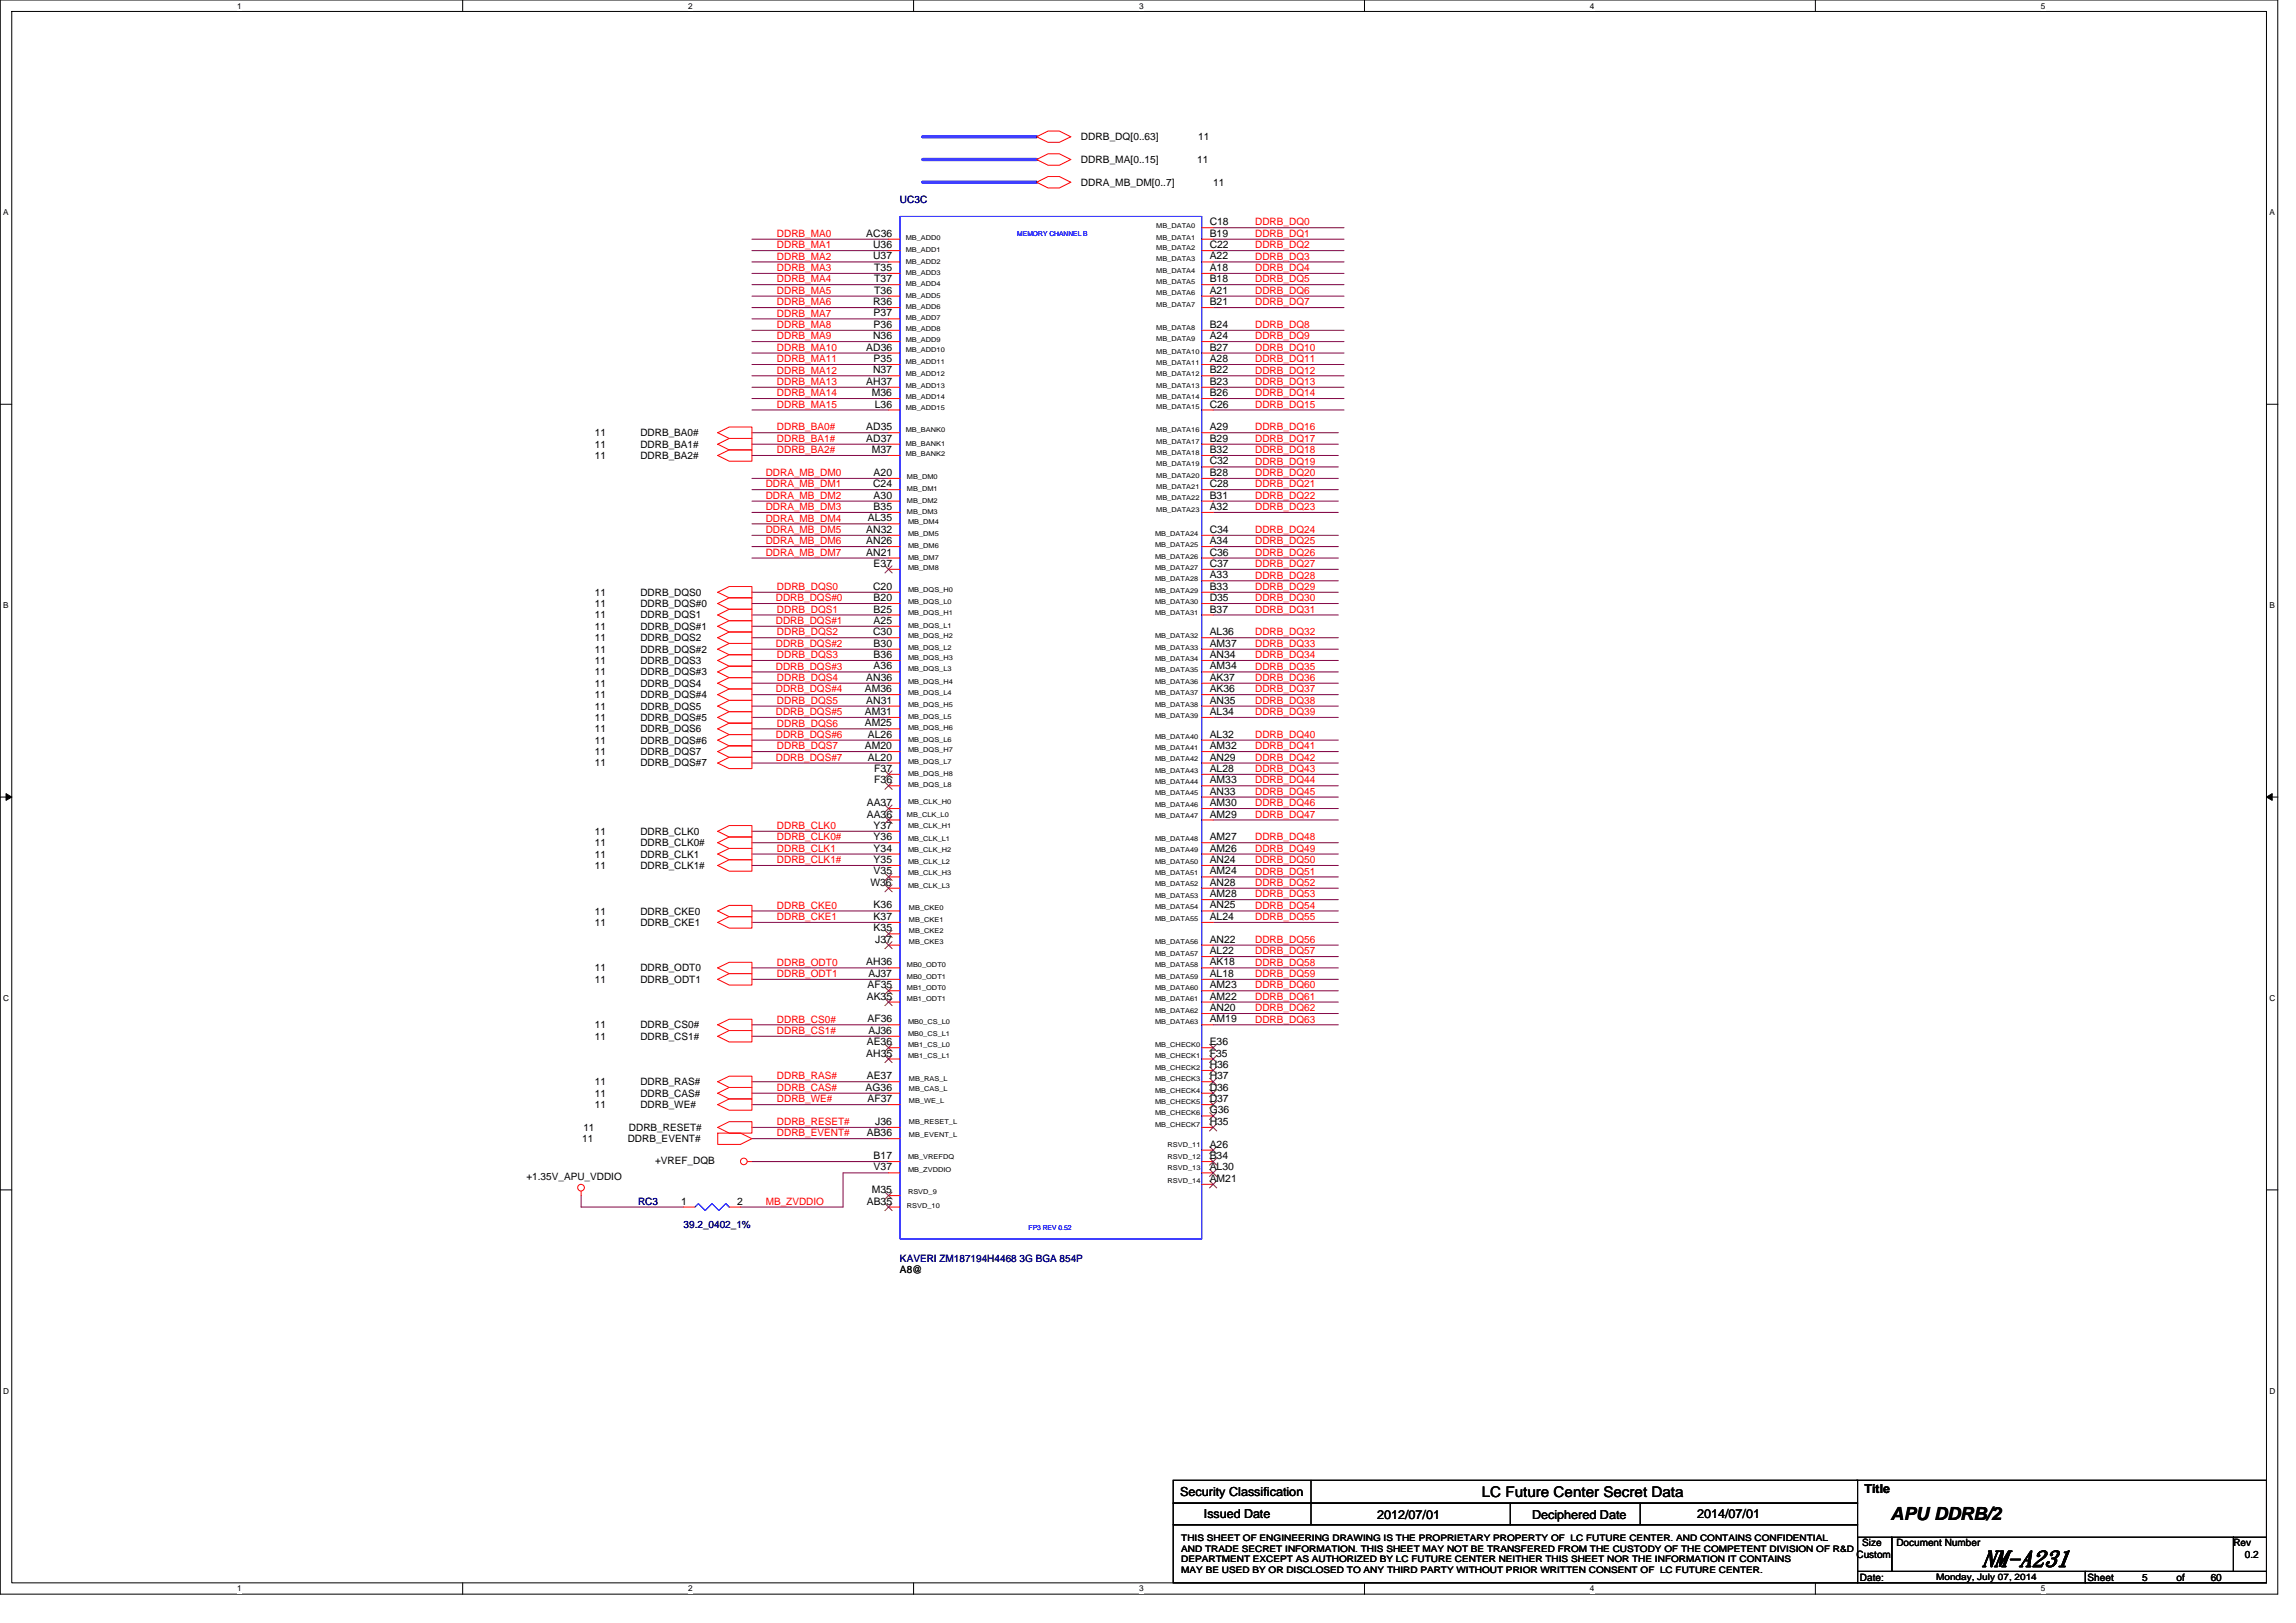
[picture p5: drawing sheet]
<svg xmlns="http://www.w3.org/2000/svg" width="297mm" height="210mm" viewBox="0 0 297 210" stroke-linecap="round" stroke-linejoin="round" font-family="sans-serif">
<defs><g id="words">
<text font-size="3" x="256.4" y="202.6">NM-A231</text>
<text font-size="2.3" x="244.6" y="196.6">APU DDRB/2</text>
<text font-size="1.9" x="191.7" y="193.7">LC Future Center Secret Data</text>
<g font-size="1.6">
<text x="152.7" y="193.5">Security Classification</text>
<text x="155.8" y="196.3">Issued Date</text>
<text x="178.2" y="196.5">2012/07/01</text>
<text x="198.2" y="196.5">Deciphered Date</text>
<text x="219.6" y="196.3">2014/07/01</text>
<text x="241.2" y="193.1">Title</text>
</g>
<g font-size="1.3">
<text x="139.8" y="18.1">DDRB_DQ[0..63]</text>
<text x="139.8" y="21.1">DDRB_MA[0..15]</text>
<text x="154.9" y="21.1">11</text>
<text x="155" y="18.1">11</text>
<text x="139.8" y="24">DDRA_MB_DM[0..7]</text>
<text x="156.5" y="29.1">C18</text>
<text x="156.9" y="24">11</text>
<text x="112.1" y="30.6">AC36</text>
<text x="113" y="33.6">U37</text>
<text x="113" y="32.1">U36</text>
<text x="113.1" y="35.1">T35</text>
<text x="156.5" y="35.1">A18</text>
<text x="156.5" y="33.6">A22</text>
<text x="156.5" y="32.1">C22</text>
<text x="156.5" y="30.6">B19</text>
<text x="113" y="39.5">R36</text>
<text x="113" y="40.9">P37</text>
<text x="113.1" y="38">T36</text>
<text x="113.1" y="36.5">T37</text>
<text x="156.5" y="39.5">B21</text>
<text x="156.5" y="38">A21</text>
<text x="156.5" y="36.5">B18</text>
<text x="112.1" y="45.4">AD36</text>
<text x="113" y="43.9">N36</text>
<text x="113" y="46.8">P35</text>
<text x="113" y="42.4">P36</text>
<text x="156.5" y="46.8">A28</text>
<text x="156.5" y="45.4">B27</text>
<text x="156.5" y="43.9">A24</text>
<text x="156.5" y="42.4">B24</text>
<text x="112.1" y="49.8">AH37</text>
<text x="112.8" y="51.2">M36</text>
<text x="113" y="48.3">N37</text>
<text x="113.2" y="52.7">L36</text>
<text x="156.5" y="52.7">C26</text>
<text x="156.5" y="51.2">B26</text>
<text x="156.5" y="49.8">B23</text>
<text x="156.5" y="48.3">B22</text>
<text x="77" y="56.4">11</text>
<text x="77" y="57.9">11</text>
<text x="77" y="59.4">11</text>
<text x="82.8" y="56.4">DDRB_BA0#</text>
<text x="82.8" y="57.9">DDRB_BA1#</text>
<text x="82.8" y="59.4">DDRB_BA2#</text>
<text x="112.1" y="57.1">AD37</text>
<text x="112.1" y="55.7">AD35</text>
<text x="112.8" y="58.6">M37</text>
<text x="156.5" y="58.6">B32</text>
<text x="156.5" y="57.1">B29</text>
<text x="156.5" y="55.7">A29</text>
<text x="113" y="63">C24</text>
<text x="113" y="66">B35</text>
<text x="113" y="64.5">A30</text>
<text x="113" y="61.6">A20</text>
<text x="156.5" y="66">A32</text>
<text x="156.5" y="64.5">B31</text>
<text x="156.5" y="63">C28</text>
<text x="156.5" y="61.6">B28</text>
<text x="156.5" y="60.1">C32</text>
<text x="112.1" y="71.9">AN21</text>
<text x="112.1" y="70.4">AN26</text>
<text x="112.1" y="68.9">AN32</text>
<text x="112.3" y="67.5">AL35</text>
<text x="156.5" y="71.9">C36</text>
<text x="156.5" y="70.4">A34</text>
<text x="156.5" y="68.9">C34</text>
<text x="77" y="77.1">11</text>
<text x="82.8" y="77.1">DDRB_DQS0</text>
<text x="113" y="76.3">C20</text>
<text x="113" y="77.8">B20</text>
<text x="113" y="73.3">E37</text>
<text x="156.5" y="77.8">D35</text>
<text x="156.5" y="76.3">B33</text>
<text x="156.5" y="74.8">A33</text>
<text x="156.5" y="73.3">C37</text>
<text x="77" y="78.5">11</text>
<text x="77" y="80">11</text>
<text x="77" y="81.5">11</text>
<text x="77" y="83">11</text>
<text x="82.8" y="78.5">DDRB_DQS#0</text>
<text x="82.8" y="80">DDRB_DQS1</text>
<text x="82.8" y="81.5">DDRB_DQS#1</text>
<text x="82.8" y="83">DDRB_DQS2</text>
<text x="113" y="82.2">C30</text>
<text x="113" y="83.7">B30</text>
<text x="113" y="80.7">A25</text>
<text x="113" y="79.2">B25</text>
<text x="156.5" y="83.7">AM37</text>
<text x="156.5" y="82.2">AL36</text>
<text x="156.5" y="79.2">B37</text>
<text x="77" y="84.4">11</text>
<text x="77" y="85.9">11</text>
<text x="77" y="87.4">11</text>
<text x="77" y="88.9">11</text>
<text x="82.8" y="84.4">DDRB_DQS#2</text>
<text x="82.8" y="85.9">DDRB_DQS3</text>
<text x="82.8" y="87.4">DDRB_DQS#3</text>
<text x="82.8" y="88.9">DDRB_DQS4</text>
<text x="111.9" y="89.6">AM36</text>
<text x="112.1" y="88.1">AN36</text>
<text x="113" y="86.6">A36</text>
<text x="113" y="85.1">B36</text>
<text x="156.5" y="89.6">AK36</text>
<text x="156.5" y="88.1">AK37</text>
<text x="156.5" y="86.6">AM34</text>
<text x="156.5" y="85.1">AN34</text>
<text x="77" y="90.3">11</text>
<text x="77" y="91.8">11</text>
<text x="77" y="93.3">11</text>
<text x="77" y="94.7">11</text>
<text x="82.8" y="90.3">DDRB_DQS#4</text>
<text x="82.8" y="91.8">DDRB_DQS5</text>
<text x="82.8" y="93.3">DDRB_DQS#5</text>
<text x="82.8" y="94.7">DDRB_DQS6</text>
<text x="111.9" y="94">AM25</text>
<text x="111.9" y="92.5">AM31</text>
<text x="112.1" y="91">AN31</text>
<text x="112.3" y="95.4">AL26</text>
<text x="156.5" y="95.4">AL32</text>
<text x="156.5" y="92.5">AL34</text>
<text x="156.5" y="91">AN35</text>
<text x="77" y="96.2">11</text>
<text x="77" y="97.7">11</text>
<text x="77" y="99.2">11</text>
<text x="82.8" y="96.2">DDRB_DQS#6</text>
<text x="82.8" y="97.7">DDRB_DQS7</text>
<text x="82.8" y="99.2">DDRB_DQS#7</text>
<text x="111.9" y="96.9">AM20</text>
<text x="112.3" y="98.4">AL20</text>
<text x="113.1" y="101.3">F36</text>
<text x="113.1" y="99.9">F37</text>
<text x="156.5" y="101.3">AM33</text>
<text x="156.5" y="99.9">AL28</text>
<text x="156.5" y="98.4">AN29</text>
<text x="156.5" y="96.9">AM32</text>
<text x="77" y="108">11</text>
<text x="82.8" y="108">DDRB_CLK0</text>
<text x="112.1" y="105.8">AA36</text>
<text x="112.1" y="104.3">AA37</text>
<text x="113" y="107.2">Y37</text>
<text x="156.5" y="105.8">AM29</text>
<text x="156.5" y="104.3">AM30</text>
<text x="156.5" y="102.8">AN33</text>
<text x="77" y="109.5">11</text>
<text x="77" y="111">11</text>
<text x="77" y="112.4">11</text>
<text x="82.8" y="109.5">DDRB_CLK0#</text>
<text x="82.8" y="111">DDRB_CLK1</text>
<text x="82.8" y="112.4">DDRB_CLK1#</text>
<text x="113" y="113.1">V35</text>
<text x="113" y="111.7">Y35</text>
<text x="113" y="110.2">Y34</text>
<text x="113" y="108.7">Y36</text>
<text x="156.5" y="113.1">AM24</text>
<text x="156.5" y="111.7">AN24</text>
<text x="156.5" y="110.2">AM26</text>
<text x="156.5" y="108.7">AM27</text>
<text x="77" y="119.8">11</text>
<text x="77" y="118.3">11</text>
<text x="82.8" y="119.8">DDRB_CKE1</text>
<text x="82.8" y="118.3">DDRB_CKE0</text>
<text x="112.6" y="114.6">W36</text>
<text x="113" y="119">K37</text>
<text x="113" y="117.5">K36</text>
<text x="156.5" y="119">AL24</text>
<text x="156.5" y="117.5">AN25</text>
<text x="156.5" y="116.1">AM28</text>
<text x="156.5" y="114.6">AN28</text>
<text x="77" y="125.7">11</text>
<text x="82.8" y="125.7">DDRB_ODT0</text>
<text x="112.1" y="124.9">AH36</text>
<text x="113" y="120.5">K35</text>
<text x="113.2" y="122">J37</text>
<text x="156.5" y="124.9">AK18</text>
<text x="156.5" y="123.4">AL22</text>
<text x="156.5" y="122">AN22</text>
<text x="77" y="127.1">11</text>
<text x="82.8" y="127.1">DDRB_ODT1</text>
<text x="112.1" y="129.3">AK35</text>
<text x="112.2" y="127.9">AF35</text>
<text x="112.3" y="126.4">AJ37</text>
<text x="156.5" y="130.8">AN20</text>
<text x="156.5" y="129.3">AM22</text>
<text x="156.5" y="127.9">AM23</text>
<text x="156.5" y="126.4">AL18</text>
<text x="77" y="134.5">11</text>
<text x="77" y="133.1">11</text>
<text x="82.8" y="134.5">DDRB_CS1#</text>
<text x="82.8" y="133.1">DDRB_CS0#</text>
<text x="112.1" y="136.7">AH35</text>
<text x="112.1" y="135.2">AE36</text>
<text x="112.2" y="132.3">AF36</text>
<text x="112.3" y="133.8">AJ36</text>
<text x="156.5" y="136.7">F35</text>
<text x="156.5" y="135.2">E36</text>
<text x="156.5" y="132.3">AM19</text>
<text x="77" y="140.4">11</text>
<text x="77" y="143.4">11</text>
<text x="77" y="141.9">11</text>
<text x="82.8" y="140.4">DDRB_RAS#</text>
<text x="82.8" y="143.4">DDRB_WE#</text>
<text x="82.8" y="141.9">DDRB_CAS#</text>
<text x="112" y="141.1">AG36</text>
<text x="112.1" y="139.6">AE37</text>
<text x="112.2" y="142.6">AF37</text>
<text x="156.5" y="142.6">D37</text>
<text x="156.5" y="141.1">D36</text>
<text x="156.5" y="139.6">H37</text>
<text x="156.5" y="138.2">H36</text>
<text x="75.3" y="147.8">11</text>
<text x="75.5" y="146.3">11</text>
<text x="81.2" y="147.8">DDRB_EVENT#</text>
<text x="81.4" y="146.3">DDRB_RESET#</text>
<text x="112.1" y="147">AB36</text>
<text x="113" y="150">B17</text>
<text x="113.2" y="145.5">J36</text>
<text x="156.5" y="150">B34</text>
<text x="156.5" y="148.5">A26</text>
<text x="156.5" y="145.5">H35</text>
<text x="156.5" y="144.1">G36</text>
<text x="68.1" y="152.6">+1.35V_APU_VDDIO</text>
<text x="84.7" y="150.6">+VREF_DQB</text>
<text x="88.1" y="155.9">1</text>
<text x="95.4" y="155.9">2</text>
<text x="112.1" y="155.9">AB35</text>
<text x="112.8" y="154.4">M35</text>
<text x="113" y="151.4">V37</text>
<text x="156.5" y="152.9">AM21</text>
<text x="156.5" y="151.4">AL30</text>
<text x="116.4" y="164.7">A8@</text>
<text x="240.2" y="201.5">Custom</text>
<text x="240.9" y="200.1">Size</text>
<text x="245.3" y="200.1">Document Number</text>
<text x="288.9" y="200.1">Rev</text>
<text x="290.4" y="201.5">0.2</text>
<text x="240.6" y="204.5">Date:</text>
<text x="270.1" y="204.5">Sheet</text>
<text x="277.2" y="204.5">5</text>
<text x="281.6" y="204.5">of</text>
<text x="286" y="204.5">60</text>
</g>
<g font-size="1.3" fill="#000080">
<text x="116.4" y="26.2">UC3C</text>
<text x="82.5" y="155.9">RC3</text>
<text x="88.4" y="158.8">39.2_0402_1%</text>
<text x="116.4" y="163.2">KAVERI ZM187194H4468 3G BGA 854P</text>
</g>
<g font-size="1.3" fill="#f00">
<text x="162.4" y="29.2">DDRB_DQ0</text>
<text x="100.5" y="30.6">DDRB_MA0</text>
<text x="100.5" y="33.6">DDRB_MA2</text>
<text x="100.5" y="35.1">DDRB_MA3</text>
<text x="100.5" y="32.1">DDRB_MA1</text>
<text x="162.4" y="33.6">DDRB_DQ3</text>
<text x="162.4" y="32.1">DDRB_DQ2</text>
<text x="162.4" y="35.1">DDRB_DQ4</text>
<text x="162.4" y="30.6">DDRB_DQ1</text>
<text x="100.5" y="41">DDRB_MA7</text>
<text x="100.5" y="36.5">DDRB_MA4</text>
<text x="100.5" y="38">DDRB_MA5</text>
<text x="100.5" y="39.5">DDRB_MA6</text>
<text x="162.4" y="39.5">DDRB_DQ7</text>
<text x="162.4" y="38">DDRB_DQ6</text>
<text x="162.4" y="36.5">DDRB_DQ5</text>
<text x="100.5" y="43.9">DDRB_MA9</text>
<text x="100.5" y="46.9">DDRB_MA11</text>
<text x="100.5" y="45.4">DDRB_MA10</text>
<text x="100.5" y="42.4">DDRB_MA8</text>
<text x="162.4" y="42.4">DDRB_DQ8</text>
<text x="162.4" y="45.4">DDRB_DQ10</text>
<text x="162.4" y="46.9">DDRB_DQ11</text>
<text x="162.4" y="43.9">DDRB_DQ9</text>
<text x="100.5" y="52.7">DDRB_MA15</text>
<text x="100.5" y="49.8">DDRB_MA13</text>
<text x="100.5" y="48.3">DDRB_MA12</text>
<text x="100.5" y="51.3">DDRB_MA14</text>
<text x="162.4" y="51.3">DDRB_DQ14</text>
<text x="162.4" y="49.8">DDRB_DQ13</text>
<text x="162.4" y="52.7">DDRB_DQ15</text>
<text x="162.4" y="48.3">DDRB_DQ12</text>
<text x="100.5" y="57.2">DDRB_BA1#</text>
<text x="100.5" y="55.7">DDRB_BA0#</text>
<text x="100.5" y="58.6">DDRB_BA2#</text>
<text x="162.4" y="58.6">DDRB_DQ18</text>
<text x="162.4" y="57.2">DDRB_DQ17</text>
<text x="162.4" y="55.7">DDRB_DQ16</text>
<text x="99.1" y="61.6">DDRA_MB_DM0</text>
<text x="99.1" y="63.1">DDRA_MB_DM1</text>
<text x="99.1" y="66">DDRA_MB_DM3</text>
<text x="99.1" y="64.5">DDRA_MB_DM2</text>
<text x="162.4" y="63.1">DDRB_DQ21</text>
<text x="162.4" y="66">DDRB_DQ23</text>
<text x="162.4" y="60.1">DDRB_DQ19</text>
<text x="162.4" y="64.5">DDRB_DQ22</text>
<text x="162.4" y="61.6">DDRB_DQ20</text>
<text x="99.1" y="67.5">DDRA_MB_DM4</text>
<text x="99.1" y="69">DDRA_MB_DM5</text>
<text x="99.1" y="70.4">DDRA_MB_DM6</text>
<text x="99.1" y="71.9">DDRA_MB_DM7</text>
<text x="162.4" y="69">DDRB_DQ24</text>
<text x="162.4" y="71.9">DDRB_DQ26</text>
<text x="162.4" y="70.4">DDRB_DQ25</text>
<text x="100.4" y="77.8">DDRB_DQS#0</text>
<text x="100.5" y="76.3">DDRB_DQS0</text>
<text x="162.4" y="76.3">DDRB_DQ29</text>
<text x="162.4" y="73.4">DDRB_DQ27</text>
<text x="162.4" y="77.8">DDRB_DQ30</text>
<text x="162.4" y="74.8">DDRB_DQ28</text>
<text x="100.4" y="80.7">DDRB_DQS#1</text>
<text x="100.4" y="83.7">DDRB_DQS#2</text>
<text x="100.5" y="79.3">DDRB_DQS1</text>
<text x="100.5" y="82.2">DDRB_DQS2</text>
<text x="162.4" y="79.3">DDRB_DQ31</text>
<text x="162.4" y="83.7">DDRB_DQ33</text>
<text x="162.4" y="82.2">DDRB_DQ32</text>
<text x="100.4" y="89.6">DDRB_DQS#4</text>
<text x="100.4" y="86.6">DDRB_DQS#3</text>
<text x="100.5" y="88.1">DDRB_DQS4</text>
<text x="100.5" y="85.2">DDRB_DQS3</text>
<text x="162.4" y="85.2">DDRB_DQ34</text>
<text x="162.4" y="86.6">DDRB_DQ35</text>
<text x="162.4" y="89.6">DDRB_DQ37</text>
<text x="162.4" y="88.1">DDRB_DQ36</text>
<text x="100.4" y="92.5">DDRB_DQS#5</text>
<text x="100.4" y="95.5">DDRB_DQS#6</text>
<text x="100.5" y="91.1">DDRB_DQS5</text>
<text x="100.5" y="94">DDRB_DQS6</text>
<text x="162.4" y="92.5">DDRB_DQ39</text>
<text x="162.4" y="91.1">DDRB_DQ38</text>
<text x="162.4" y="95.5">DDRB_DQ40</text>
<text x="100.4" y="98.4">DDRB_DQS#7</text>
<text x="100.5" y="96.9">DDRB_DQS7</text>
<text x="162.4" y="98.4">DDRB_DQ42</text>
<text x="162.4" y="99.9">DDRB_DQ43</text>
<text x="162.4" y="101.4">DDRB_DQ44</text>
<text x="162.4" y="96.9">DDRB_DQ41</text>
<text x="100.5" y="107.3">DDRB_CLK0</text>
<text x="162.4" y="104.3">DDRB_DQ46</text>
<text x="162.4" y="105.8">DDRB_DQ47</text>
<text x="162.4" y="102.8">DDRB_DQ45</text>
<text x="100.5" y="108.7">DDRB_CLK0#</text>
<text x="100.5" y="110.2">DDRB_CLK1</text>
<text x="100.5" y="111.7">DDRB_CLK1#</text>
<text x="162.4" y="110.2">DDRB_DQ49</text>
<text x="162.4" y="108.7">DDRB_DQ48</text>
<text x="162.4" y="111.7">DDRB_DQ50</text>
<text x="162.4" y="113.2">DDRB_DQ51</text>
<text x="100.5" y="117.6">DDRB_CKE0</text>
<text x="100.5" y="119">DDRB_CKE1</text>
<text x="162.4" y="119">DDRB_DQ55</text>
<text x="162.4" y="116.1">DDRB_DQ53</text>
<text x="162.4" y="114.6">DDRB_DQ52</text>
<text x="162.4" y="117.6">DDRB_DQ54</text>
<text x="100.5" y="124.9">DDRB_ODT0</text>
<text x="162.4" y="123.5">DDRB_DQ57</text>
<text x="162.4" y="122">DDRB_DQ56</text>
<text x="162.4" y="124.9">DDRB_DQ58</text>
<text x="100.5" y="126.4">DDRB_ODT1</text>
<text x="162.4" y="126.4">DDRB_DQ59</text>
<text x="162.4" y="127.9">DDRB_DQ60</text>
<text x="162.4" y="130.8">DDRB_DQ62</text>
<text x="162.4" y="129.3">DDRB_DQ61</text>
<text x="100.5" y="132.3">DDRB_CS0#</text>
<text x="100.5" y="133.8">DDRB_CS1#</text>
<text x="162.4" y="132.3">DDRB_DQ63</text>
<text x="100.5" y="139.7">DDRB_RAS#</text>
<text x="100.5" y="141.1">DDRB_CAS#</text>
<text x="100.5" y="142.6">DDRB_WE#</text>
<text x="100.5" y="145.6">DDRB_RESET#</text>
<text x="100.5" y="147">DDRB_EVENT#</text>
<text x="99.1" y="155.9">MB_ZVDDIO</text>
</g>
<g font-size="1.2">
<text x="152.8" y="199.4">THIS SHEET OF ENGINEERING DRAWING IS THE PROPRIETARY PROPERTY OF LC FUTURE CENTER. AND CONTAINS CONFIDENTIAL</text>
<text x="152.8" y="200.8">AND TRADE SECRET INFORMATION. THIS SHEET MAY NOT BE TRANSFERED FROM THE CUSTODY OF THE COMPETENT DIVISION OF R&amp;D</text>
<text x="152.8" y="202.1">DEPARTMENT EXCEPT AS AUTHORIZED BY LC FUTURE CENTER NEITHER THIS SHEET NOR THE INFORMATION IT CONTAINS</text>
<text x="152.8" y="203.5">MAY BE USED BY OR DISCLOSED TO ANY THIRD PARTY WITHOUT PRIOR WRITTEN CONSENT OF LC FUTURE CENTER.</text>
<text x="250.5" y="204.4">Monday, July 07, 2014</text>
</g>
<g font-size="1.1">
<text x="30.7" y="1.1">1</text>
<text x="89" y="1.1">2</text>
<text x="147.4" y="1.1">3</text>
<text x="205.7" y="1.1">4</text>
<text x="264" y="1.1">5</text>
<text x=".4" y="27.8">A</text>
<text x="293.6" y="27.8">A</text>
<text x=".4" y="78.7">B</text>
<text x="293.6" y="78.7">B</text>
<text x=".4" y="129.5">C</text>
<text x="293.6" y="129.5">C</text>
<text x=".4" y="180.3">D</text>
<text x="293.6" y="180.3">D</text>
<text x="30.7" y="205.9">1</text>
<text x="89" y="205.9">2</text>
<text x="147.4" y="205.9">3</text>
<text x="205.7" y="205.9">4</text>
<text x="264" y="205.9">5</text>
</g>
<g font-size=".9">
<text x="149.6" y="29.5">MB_DATA0</text>
<text x="117.2" y="35.6">MB_ADD3</text>
<text x="117.2" y="34.1">MB_ADD2</text>
<text x="117.2" y="32.6">MB_ADD1</text>
<text x="117.2" y="31">MB_ADD0</text>
<text x="149.6" y="35.3">MB_DATA4</text>
<text x="149.6" y="33.8">MB_DATA3</text>
<text x="149.6" y="32.3">MB_DATA2</text>
<text x="149.6" y="31">MB_DATA1</text>
<text x="117.2" y="41.5">MB_ADD7</text>
<text x="117.2" y="40">MB_ADD6</text>
<text x="117.2" y="38.5">MB_ADD5</text>
<text x="117.2" y="37.1">MB_ADD4</text>
<text x="149.6" y="39.7">MB_DATA7</text>
<text x="149.6" y="38.2">MB_DATA6</text>
<text x="149.6" y="36.8">MB_DATA5</text>
<text x="117.2" y="47.1">MB_ADD11</text>
<text x="117.2" y="45.6">MB_ADD10</text>
<text x="117.2" y="44.3">MB_ADD9</text>
<text x="117.2" y="42.8">MB_ADD8</text>
<text x="149.6" y="47.2">MB_DATA11</text>
<text x="149.6" y="45.7">MB_DATA10</text>
<text x="149.6" y="44.1">MB_DATA9</text>
<text x="149.6" y="42.7">MB_DATA8</text>
<text x="117.2" y="53.1">MB_ADD15</text>
<text x="117.2" y="51.6">MB_ADD14</text>
<text x="117.2" y="50.2">MB_ADD13</text>
<text x="117.2" y="48.7">MB_ADD12</text>
<text x="149.6" y="53">MB_DATA15</text>
<text x="149.6" y="51.6">MB_DATA14</text>
<text x="149.6" y="50.2">MB_DATA13</text>
<text x="149.6" y="48.7">MB_DATA12</text>
<text x="117.2" y="59">MB_BANK2</text>
<text x="117.2" y="57.7">MB_BANK1</text>
<text x="117.2" y="55.9">MB_BANK0</text>
<text x="149.6" y="58.9">MB_DATA18</text>
<text x="149.6" y="57.4">MB_DATA17</text>
<text x="149.6" y="55.9">MB_DATA16</text>
<text x="117.3" y="65">MB_DM2</text>
<text x="117.3" y="63.6">MB_DM1</text>
<text x="117.3" y="62">MB_DM0</text>
<text x="149.6" y="64.7">MB_DATA22</text>
<text x="149.6" y="63.3">MB_DATA21</text>
<text x="149.6" y="61.8">MB_DATA20</text>
<text x="149.6" y="60.3">MB_DATA19</text>
<text x="117.3" y="66.5">MB_DM3</text>
<text x="117.5" y="70.9">MB_DM6</text>
<text x="117.5" y="69.3">MB_DM5</text>
<text x="117.5" y="67.8">MB_DM4</text>
<text x="149.4" y="70.8">MB_DATA25</text>
<text x="149.4" y="69.3">MB_DATA24</text>
<text x="149.6" y="66.2">MB_DATA23</text>
<text x="117.5" y="76.5">MB_DQS_H0</text>
<text x="117.5" y="73.7">MB_DM8</text>
<text x="117.5" y="72.4">MB_DM7</text>
<text x="149.4" y="76.7">MB_DATA29</text>
<text x="149.4" y="75.2">MB_DATA28</text>
<text x="149.4" y="73.7">MB_DATA27</text>
<text x="149.4" y="72.3">MB_DATA26</text>
<text x="117.5" y="82.6">MB_DQS_H2</text>
<text x="117.5" y="81.3">MB_DQS_L1</text>
<text x="117.5" y="79.6">MB_DQS_H1</text>
<text x="117.5" y="78.1">MB_DQS_L0</text>
<text x="149.4" y="82.6">MB_DATA32</text>
<text x="149.4" y="79.6">MB_DATA31</text>
<text x="149.4" y="78.1">MB_DATA30</text>
<text x="117.5" y="89.9">MB_DQS_L4</text>
<text x="117.5" y="88.5">MB_DQS_H4</text>
<text x="117.5" y="86.8">MB_DQS_L3</text>
<text x="117.5" y="85.4">MB_DQS_H3</text>
<text x="117.5" y="84.1">MB_DQS_L2</text>
<text x="149.4" y="89.9">MB_DATA37</text>
<text x="149.4" y="88.5">MB_DATA36</text>
<text x="149.4" y="87">MB_DATA35</text>
<text x="149.4" y="85.5">MB_DATA34</text>
<text x="149.4" y="84.1">MB_DATA33</text>
<text x="117.5" y="96">MB_DQS_L6</text>
<text x="117.5" y="94.5">MB_DQS_H6</text>
<text x="117.5" y="93">MB_DQS_L5</text>
<text x="117.5" y="91.4">MB_DQS_H5</text>
<text x="149.4" y="95.5">MB_DATA40</text>
<text x="149.4" y="92.9">MB_DATA39</text>
<text x="149.4" y="91.4">MB_DATA38</text>
<text x="117.5" y="101.9">MB_DQS_L8</text>
<text x="117.5" y="100.4">MB_DQS_H8</text>
<text x="117.5" y="98.8">MB_DQS_L7</text>
<text x="117.5" y="97.3">MB_DQS_H7</text>
<text x="149.4" y="101.4">MB_DATA44</text>
<text x="149.4" y="99.9">MB_DATA43</text>
<text x="149.4" y="98.5">MB_DATA42</text>
<text x="149.4" y="97">MB_DATA41</text>
<text x="117.3" y="105.7">MB_CLK_L0</text>
<text x="117.5" y="107.2">MB_CLK_H1</text>
<text x="117.5" y="104.1">MB_CLK_H0</text>
<text x="149.4" y="105.9">MB_DATA47</text>
<text x="149.4" y="104.4">MB_DATA46</text>
<text x="149.4" y="102.9">MB_DATA45</text>
<text x="117.5" y="113.2">MB_CLK_H3</text>
<text x="117.5" y="111.7">MB_CLK_L2</text>
<text x="117.5" y="110.3">MB_CLK_H2</text>
<text x="117.5" y="108.8">MB_CLK_L1</text>
<text x="149.4" y="113.2">MB_DATA51</text>
<text x="149.4" y="111.7">MB_DATA50</text>
<text x="149.4" y="110.3">MB_DATA49</text>
<text x="149.4" y="108.8">MB_DATA48</text>
<text x="117.5" y="114.8">MB_CLK_L3</text>
<text x="117.6" y="119.3">MB_CKE1</text>
<text x="117.6" y="117.8">MB_CKE0</text>
<text x="149.4" y="119.1">MB_DATA55</text>
<text x="149.4" y="117.6">MB_DATA54</text>
<text x="149.4" y="116.2">MB_DATA53</text>
<text x="149.4" y="114.7">MB_DATA52</text>
<text x="117.3" y="125.2">MB0_ODT0</text>
<text x="117.6" y="122.2">MB_CKE3</text>
<text x="117.6" y="120.7">MB_CKE2</text>
<text x="149.4" y="125.2">MB_DATA58</text>
<text x="149.4" y="123.7">MB_DATA57</text>
<text x="149.4" y="122.2">MB_DATA56</text>
<text x="117.3" y="129.6">MB1_ODT1</text>
<text x="117.3" y="128.1">MB1_ODT0</text>
<text x="117.3" y="126.6">MB0_ODT1</text>
<text x="149.4" y="131">MB_DATA62</text>
<text x="149.4" y="129.6">MB_DATA61</text>
<text x="149.4" y="128.1">MB_DATA60</text>
<text x="149.4" y="126.6">MB_DATA59</text>
<text x="117.5" y="136.9">MB1_CS_L1</text>
<text x="117.5" y="135.5">MB1_CS_L0</text>
<text x="117.5" y="134">MB0_CS_L1</text>
<text x="117.5" y="132.5">MB0_CS_L0</text>
<text x="149.4" y="136.9">MB_CHECK1</text>
<text x="149.4" y="135.5">MB_CHECK0</text>
<text x="149.4" y="132.5">MB_DATA63</text>
<text x="117.6" y="142.7">MB_WE_L</text>
<text x="117.6" y="141.2">MB_CAS_L</text>
<text x="117.6" y="139.9">MB_RAS_L</text>
<text x="149.4" y="142.8">MB_CHECK5</text>
<text x="149.4" y="141.4">MB_CHECK4</text>
<text x="149.4" y="139.9">MB_CHECK3</text>
<text x="149.4" y="138.4">MB_CHECK2</text>
<text x="117.5" y="149.9">MB_VREFDQ</text>
<text x="117.6" y="147.1">MB_EVENT_L</text>
<text x="117.6" y="145.5">MB_RESET_L</text>
<text x="149.4" y="145.8">MB_CHECK7</text>
<text x="149.4" y="144.3">MB_CHECK6</text>
<text x="151" y="149.9">RSVD_12</text>
<text x="151" y="148.4">RSVD_11</text>
<text x="117.5" y="154.5">RSVD_9</text>
<text x="117.5" y="151.7">MB_ZVDDIO</text>
<text x="151" y="153">RSVD_14</text>
<text x="151" y="151.4">RSVD_13</text>
<text x="117.3" y="156.2">RSVD_10</text>
</g>
<g font-size=".9" fill="#00f">
<text x="131.6" y="30.6">MEMORY CHANNEL B</text>
<text x="133.1" y="159.2">FP3 REV 0.52</text>
</g>
</g></defs>
<path d="M0 0h294.7v206.2h-294.7zM1.5 1.5h291.7v203.3h-291.7z" fill="none" stroke="#000" stroke-width=".13"/>
<g fill="#fff">
<path d="M30.7 .1h.6v1.2h-.6z"/>
<path d="M30.7 204.9h.6v1.2h-.6z"/>
</g>
<path d="M59.9 0v1.5M59.9 204.8v1.5" fill="none" stroke="#000" stroke-width=".13"/>
<g fill="#fff">
<path d="M89 .1h.6v1.2h-.6z"/>
<path d="M89 204.9h.6v1.2h-.6z"/>
</g>
<path d="M118.2 0v1.5M118.2 204.8v1.5" fill="none" stroke="#000" stroke-width=".13"/>
<g fill="#fff">
<path d="M147.4 .1h.5v1.2h-.5z"/>
<path d="M147.4 204.9h.5v1.2h-.5z"/>
</g>
<path d="M176.5 0v1.5M176.5 204.8v1.5" fill="none" stroke="#000" stroke-width=".13"/>
<g fill="#fff">
<path d="M205.7 .1h.6v1.2h-.6z"/>
<path d="M205.7 204.9h.6v1.2h-.6z"/>
</g>
<path d="M234.9 0v1.5M234.9 204.8v1.5" fill="none" stroke="#000" stroke-width=".13"/>
<g fill="#fff">
<path d="M264 .1h.6v1.2h-.6z"/>
<path d="M264 204.9h.6v1.2h-.6z"/>
<path d="M.4 26.9h.7v1.2h-.7z"/>
<path d="M293.6 26.9h.7v1.2h-.7z"/>
<path d="M.4 77.7h.7v1.2h-.7z"/>
<path d="M293.6 77.7h.7v1.2h-.7z"/>
</g>
<path d="M0 52.3h1.5M293.2 52.3h1.5" fill="none" stroke="#000" stroke-width=".13"/>
<g fill="#fff">
<path d="M.4 128.5h.8v1.2h-.8z"/>
<path d="M293.6 128.5h.7v1.2h-.7z"/>
</g>
<path d="M0 103.1h1.5M293.2 103.1h1.5" fill="none" stroke="#000" stroke-width=".13"/>
<path d="M.8 102.7l.7 .4-.7 .4zM293.2 103.1l.8-.4v.8z" fill="#000" stroke="#000" stroke-width=".13"/>
<g fill="#fff">
<path d="M.4 179.3h.8v1.2h-.8z"/>
<path d="M293.6 179.3h.7v1.2h-.7z"/>
</g>
<g fill="none" stroke="#000" stroke-width=".13">
<path d="M0 153.9h1.5M293.2 153.9h1.5M151.8 191.5h88.5v3h-88.5zM151.8 194.5h88.5v2.8h-88.5zM151.8 197.3h88.5v7.5h-88.5zM169.6 191.5v5.8M195.4 194.5v2.8M212.2 194.5v2.8M240.2 191.5h53v7.4M240.3 198.9h4.4v4.4h-4.4zM244.7 198.9h44.2v4.4h-44.2zM288.9 198.9h4.3v4.4h-4.3z"/>
<path d="M240.3 203.3h29.5v1.5h-29.5zM269.8 203.3h23.4v1.5h-23.4z"/>
</g>
<path d="M119.4 17.7h14.7M119.4 23.6h14.7M119.4 20.6h14.7" fill="none" stroke="#00f" stroke-width=".42"/>
<g fill="none" stroke="#800040" stroke-width=".13">
<path d="M97.3 30.9h17.7M97.3 33.9h17.7M97.3 36.8h17.7M97.3 35.4h17.7M97.3 38.3h17.7M97.3 39.8h17.7M97.3 32.4h17.7M156.9 29.5h17M156.9 39.8h17M156.9 33.9h17M156.9 32.4h17M156.9 35.4h17"/>
<path d="M156.9 38.3h17M156.9 30.9h17M156.9 36.8h17M97.3 53h17.7M97.3 44.2h17.7M97.3 41.3h17.7M97.3 50.1h17.7M97.3 47.2h17.7M97.3 45.7h17.7M97.3 42.7h17.7M97.3 48.6h17.7M97.3 51.6h17.7"/>
<path d="M97.3 57.5h17.7M97.3 56h17.7M97.3 58.9h17.7M156.9 58.9h16.2M156.9 57.5h16.2M156.9 56h16.2M156.9 42.7h17M156.9 51.6h17M156.9 50.1h17M156.9 45.7h17M156.9 47.2h17M156.9 53h17"/>
<path d="M156.9 44.2h17M156.9 48.6h17M97.3 78.1h17.7M97.3 76.6h17.7M97.3 79.6h17.7M97.3 61.9h17.7M97.3 63.4h17.7M97.3 67.8h17.7M97.3 69.3h17.7M97.3 70.7h17.7M97.3 72.2h17.7M97.3 66.3h17.7"/>
<path d="M97.3 64.8h17.7M156.9 63.4h16.2M156.9 66.3h16.2M156.9 60.4h16.2M156.9 64.8h16.2M156.9 61.9h16.2M156.9 76.6h16.2M156.9 69.3h16.2M156.9 72.2h16.2M156.9 73.7h16.2M156.9 78.1h16.2M156.9 70.7h16.2"/>
<path d="M156.9 75.1h16.2M156.9 79.6h16.2M97.3 81h17.7M97.3 98.7h17.7M97.3 92.8h17.7M97.3 89.9h17.7M97.3 86.9h17.7M97.3 97.2h17.7M97.3 95.8h17.7M97.3 84h17.7M97.3 91.4h17.7M97.3 88.4h17.7"/>
<path d="M97.3 85.4h17.7M97.3 82.5h17.7M97.3 94.3h17.7M156.9 84h16.2M156.9 85.4h16.2M156.9 86.9h16.2M156.9 89.9h16.2M156.9 88.4h16.2M156.9 92.8h16.2M156.9 91.4h16.2M156.9 82.5h16.2M156.9 98.7h16.2"/>
<path d="M156.9 95.8h16.2M156.9 97.2h16.2M97.3 117.9h17.7M97.3 119.3h17.7M97.3 109h17.7M97.3 107.5h17.7M97.3 110.5h17.7M97.3 112h17.7M156.9 100.2h16.2M156.9 101.7h16.2M156.9 104.6h16.2M156.9 106.1h16.2"/>
<path d="M156.9 103.1h16.2M156.9 119.3h16.2M156.9 116.4h16.2M156.9 110.5h16.2M156.9 109h16.2M156.9 112h16.2M156.9 114.9h16.2M156.9 113.5h16.2M156.9 117.9h16.2M97.3 132.6h17.7M97.3 134.1h17.7M97.3 126.7h17.7"/>
<path d="M97.3 125.2h17.7M97.3 140h17.7M156.9 126.7h16.2M156.9 123.8h16.2M156.9 128.2h16.2M156.9 131.1h16.2M156.9 122.3h16.2M156.9 125.2h16.2M156.9 129.6h16.2M156.9 132.6h16.2M75.2 154.7v1.5h13.2M97.3 141.4h17.7"/>
<path d="M97.3 150.3h17.7M97.3 145.9h17.7M97.3 147.3h17.7M97.3 142.9h17.7M115 151.7h-5.9v4.5h-13.3"/>
</g>
<g fill="none" stroke="#f00" stroke-width=".13">
<path d="M134.1 17.7l1.5-.7h1.5l1.4 .7-1.4 .7h-1.5zM115 39.8h1.4M115 38.3h1.4M115 36.8h1.4M115 35.4h1.4M115 33.9h1.4M115 32.4h1.4M115 30.9h1.4M134.1 23.6l1.5-.8h1.5l1.4 .8-1.4 .7h-1.5zM134.1 20.6l1.5-.7h1.5l1.4 .7-1.4 .8h-1.5zM155.5 39.8h1.4M155.5 38.3h1.4"/>
<path d="M155.5 36.8h1.4M155.5 35.4h1.4M155.5 33.9h1.4M155.5 32.4h1.4M155.5 30.9h1.4M155.5 29.5h1.4M92.9 56l1.4-.8h3v1.5h-3zM92.9 57.5l1.4-.8h3v1.5h-3zM92.9 58.9l1.4-.7h3v1.5h-3zM115 58.9h1.4M115 57.5h1.4M115 56h1.4"/>
<path d="M115 53h1.4M115 51.6h1.4M115 50.1h1.4M115 48.6h1.4M115 47.2h1.4M115 45.7h1.4M115 44.2h1.4M115 42.7h1.4M115 41.3h1.4M155.5 58.9h1.4M155.5 57.5h1.4M155.5 56h1.4"/>
<path d="M155.5 53h1.4M155.5 51.6h1.4M155.5 50.1h1.4M155.5 48.6h1.4M155.5 47.2h1.4M155.5 45.7h1.4M155.5 44.2h1.4M155.5 42.7h1.4M92.9 76.6l1.4-.7h3v1.4h-3zM92.9 78.1l1.4-.8h3v1.5h-3zM92.9 79.6l1.4-.8h3v1.5h-3zM115 79.6h1.4"/>
<path d="M115 78.1h1.4M115 76.6h1.4M115 73.7h1.4M115 72.2h1.4M115 70.7h1.4M115 69.3h1.4M115 67.8h1.4M115 66.3h1.4M115 64.8h1.4M115 63.4h1.4M115 61.9h1.4M155.5 79.6h1.4"/>
<path d="M155.5 78.1h1.4M155.5 76.6h1.4M155.5 75.1h1.4M155.5 73.7h1.4M155.5 72.2h1.4M155.5 70.7h1.4M155.5 69.3h1.4M155.5 66.3h1.4M155.5 64.8h1.4M155.5 63.4h1.4M155.5 61.9h1.4M155.5 60.4h1.4"/>
<path d="M92.9 81l1.4-.7h3v1.5h-3zM92.9 82.5l1.4-.7h3v1.4h-3zM92.9 84l1.4-.8h3v1.5h-3zM92.9 85.4l1.4-.7h3v1.5h-3zM92.9 86.9l1.4-.7h3v1.5h-3zM92.9 88.4l1.4-.7h3v1.4h-3zM92.9 89.9l1.4-.8h3v1.5h-3zM92.9 91.4l1.4-.8h3v1.5h-3zM92.9 92.8l1.4-.7h3v1.5h-3zM92.9 94.3l1.4-.7h3v1.4h-3zM92.9 95.8l1.4-.8h3v1.5h-3zM92.9 97.2l1.4-.7h3v1.5h-3z"/>
<path d="M92.9 98.7l1.4-.7h3v1.4h-3zM115 98.7h1.4M115 97.2h1.4M115 95.8h1.4M115 94.3h1.4M115 92.8h1.4M115 91.4h1.4M115 89.9h1.4M115 88.4h1.4M115 86.9h1.4M115 85.4h1.4M115 84h1.4"/>
<path d="M115 82.5h1.4M115 81h1.4M155.5 98.7h1.4M155.5 97.2h1.4M155.5 95.8h1.4M155.5 92.8h1.4M155.5 91.4h1.4M155.5 89.9h1.4M155.5 88.4h1.4M155.5 86.9h1.4M155.5 85.4h1.4M155.5 84h1.4"/>
<path d="M155.5 82.5h1.4M92.9 119.3l1.4-.7h3v1.5h-3zM92.9 117.9l1.4-.8h3v1.5h-3zM92.9 109l1.4-.7h3v1.5h-3zM92.9 107.5l1.4-.7h3v1.5h-3zM92.9 110.5l1.4-.7h3v1.4h-3zM92.9 112l1.4-.8h3v1.5h-3zM115 119.3h1.4M115 117.9h1.4M115 114.9h1.4M115 113.5h1.4M115 112h1.4"/>
<path d="M115 110.5h1.4M115 109h1.4M115 107.5h1.4M115 106.1h1.4M115 104.6h1.4M115 101.7h1.4M115 100.2h1.4M155.5 119.3h1.4M155.5 117.9h1.4M155.5 116.4h1.4M155.5 114.9h1.4M155.5 113.5h1.4"/>
<path d="M155.5 112h1.4M155.5 110.5h1.4M155.5 109h1.4M155.5 106.1h1.4M155.5 104.6h1.4M155.5 103.1h1.4M155.5 101.7h1.4M155.5 100.2h1.4M92.9 126.7l1.4-.7h3v1.4h-3zM92.9 125.2l1.4-.7h3v1.5h-3zM92.9 140l1.4-.8h3v1.5h-3zM92.9 134.1l1.4-.8h3v1.5h-3z"/>
<path d="M92.9 132.6l1.4-.7h3v1.4h-3zM115 140h1.4M115 137h1.4M115 135.6h1.4M115 134.1h1.4M115 132.6h1.4M115 129.6h1.4M115 128.2h1.4M115 126.7h1.4M115 125.2h1.4M115 122.3h1.4M115 120.8h1.4"/>
<path d="M155.5 140h1.4M155.5 138.5h1.4M155.5 137h1.4M155.5 135.6h1.4M155.5 132.6h1.4M155.5 131.1h1.4M155.5 129.6h1.4M155.5 128.2h1.4M155.5 126.7h1.4M155.5 125.2h1.4M155.5 123.8h1.4M155.5 122.3h1.4"/>
<path d="M75.2 154.1v.6M88.4 156.2h1.5M92.9 145.9l1.4-.8h3v1.5h-3zM92.9 146.6h2.9l1.5 .7-1.5 .8h-2.9zM92.9 142.9l1.4-.7h3v1.4h-3zM92.9 141.4l1.4-.7h3v1.5h-3zM94.3 156.2h1.5M96.7 150.3h.6M115 156.2h1.4M115 154.7h1.4M115 151.7h1.4M115 150.3h1.4"/>
<path d="M115 147.3h1.4M115 145.9h1.4M115 142.9h1.4M115 141.4h1.4M155.5 153.2h1.4M155.5 151.7h1.4M155.5 150.3h1.4M155.5 148.8h1.4M155.5 145.9h1.4M155.5 144.4h1.4M155.5 142.9h1.4M155.5 141.4h1.4"/>
<circle cx="75.2" cy="153.7" r=".43"/>
<circle cx="96.2" cy="150.3" r=".43"/>
</g>
<g fill="none" stroke="#00f" stroke-width=".13">
<path d="M116.4 28h39.1v132.3h-39.1zM155.5 34.6h.1M155.5 31.7h.1M155.5 33.1h.1M155.5 39.1h.1M155.5 36.1h.1M155.5 37.6h.1M155.5 55.2h.1M155.5 59.7h.1M155.5 47.9h.1M155.5 53.8h.1M155.5 44.9h.1"/>
<path d="M155.5 52.3h.1M155.5 50.8h.1M155.5 42h.1M155.5 58.2h.1M155.5 49.4h.1M155.5 46.4h.1M155.5 40.5h.1M155.5 75.9h.1M155.5 74.4h.1M155.5 71.5h.1M155.5 62.6h.1M155.5 65.6h.1"/>
<path d="M155.5 78.8h.1M155.5 61.2h.1M155.5 67h.1M155.5 64.1h.1M155.5 72.9h.1M155.5 77.3h.1M155.5 68.5h.1M155.5 80.3h.1M155.5 81.8h.1M155.5 93.6h.1M155.5 87.7h.1M155.5 86.2h.1"/>
<path d="M155.5 89.1h.1M155.5 99.4h.1M155.5 84.7h.1M155.5 95h.1M155.5 98h.1M155.5 90.6h.1M155.5 92.1h.1M155.5 105.3h.1M155.5 100.9h.1M155.5 117.1h.1M155.5 114.2h.1M155.5 103.9h.1"/>
<path d="M155.5 106.8h.1M155.5 108.3h.1M155.5 118.6h.1M155.5 111.2h.1M155.5 112.7h.1M155.5 115.7h.1M155.5 102.4h.1M155.5 139.2h.1M155.5 137.8h.1M155.5 120.1h.1M155.5 124.5h.1M155.5 133.3h.1"/>
<path d="M155.5 130.4h.1M155.5 131.9h.1M155.5 134.8h.1M155.5 121.5h.1M155.5 126h.1M155.5 128.9h.1M155.5 127.4h.1M89.9 156.2l.5-.5 .8 .9 .9-.9 .9 .9 .9-.9 .4 .5M155.5 155.4h.1M155.5 154h.1M155.5 152.5h.1M155.5 142.2h.1"/>
<path d="M155.5 140.7h.1M155.5 148.1h.1M155.5 146.6h.1M155.5 145.1h.1M155.5 143.6h.1M155.5 151h.1"/>
</g>
<g fill="none" stroke="#804000" stroke-width=".13">
<path d="M114.5 73.2l.9 .9M115.4 73.2l-.9 .9M114.5 99.7l.9 .9M115.4 99.7l-.9 .9M114.5 114.5l.9 .9M114.5 113l.9 .9M114.5 105.6l.9 1M114.5 104.2l.9 .9M114.5 101.2l.9 .9M115.4 114.5l-.9 .9M115.4 113l-.9 .9M115.4 105.6l-.9 1"/>
<path d="M115.4 104.2l-.9 .9M115.4 101.2l-.9 .9M114.5 136.6l.9 .9M114.5 135.1l.9 .9M114.5 129.2l.9 .9M114.5 127.7l.9 1M114.5 121.8l.9 .9M114.5 120.4l.9 .9M115.4 136.6l-.9 .9M115.4 135.1l-.9 .9M115.4 129.2l-.9 .9M115.4 127.7l-.9 1"/>
<path d="M115.4 121.8l-.9 .9M115.4 120.4l-.9 .9M156.5 139.5l.9 .9M156.5 138l.9 1M156.5 136.6l.9 .9M156.5 135.1l.9 .9M157.4 139.5l-.9 .9M157.4 138l-.9 1M157.4 136.6l-.9 .9M157.4 135.1l-.9 .9M114.5 155.7l.9 .9M114.5 154.2l.9 1"/>
<path d="M115.4 155.7l-.9 .9M115.4 154.2l-.9 1M156.5 152.8l.9 .9M156.5 151.3l.9 .9M156.5 149.8l.9 .9M156.5 148.4l.9 .9M156.5 145.4l.9 .9M156.5 143.9l.9 .9M156.5 142.5l.9 .9M156.5 141l.9 .9M157.4 152.8l-.9 .9M157.4 151.3l-.9 .9"/>
<path d="M157.4 149.8l-.9 .9M157.4 148.4l-.9 .9M157.4 145.4l-.9 .9M157.4 143.9l-.9 .9M157.4 142.5l-.9 .9M157.4 141l-.9 .9"/>
</g>
<use href="#words"/>
</svg>
